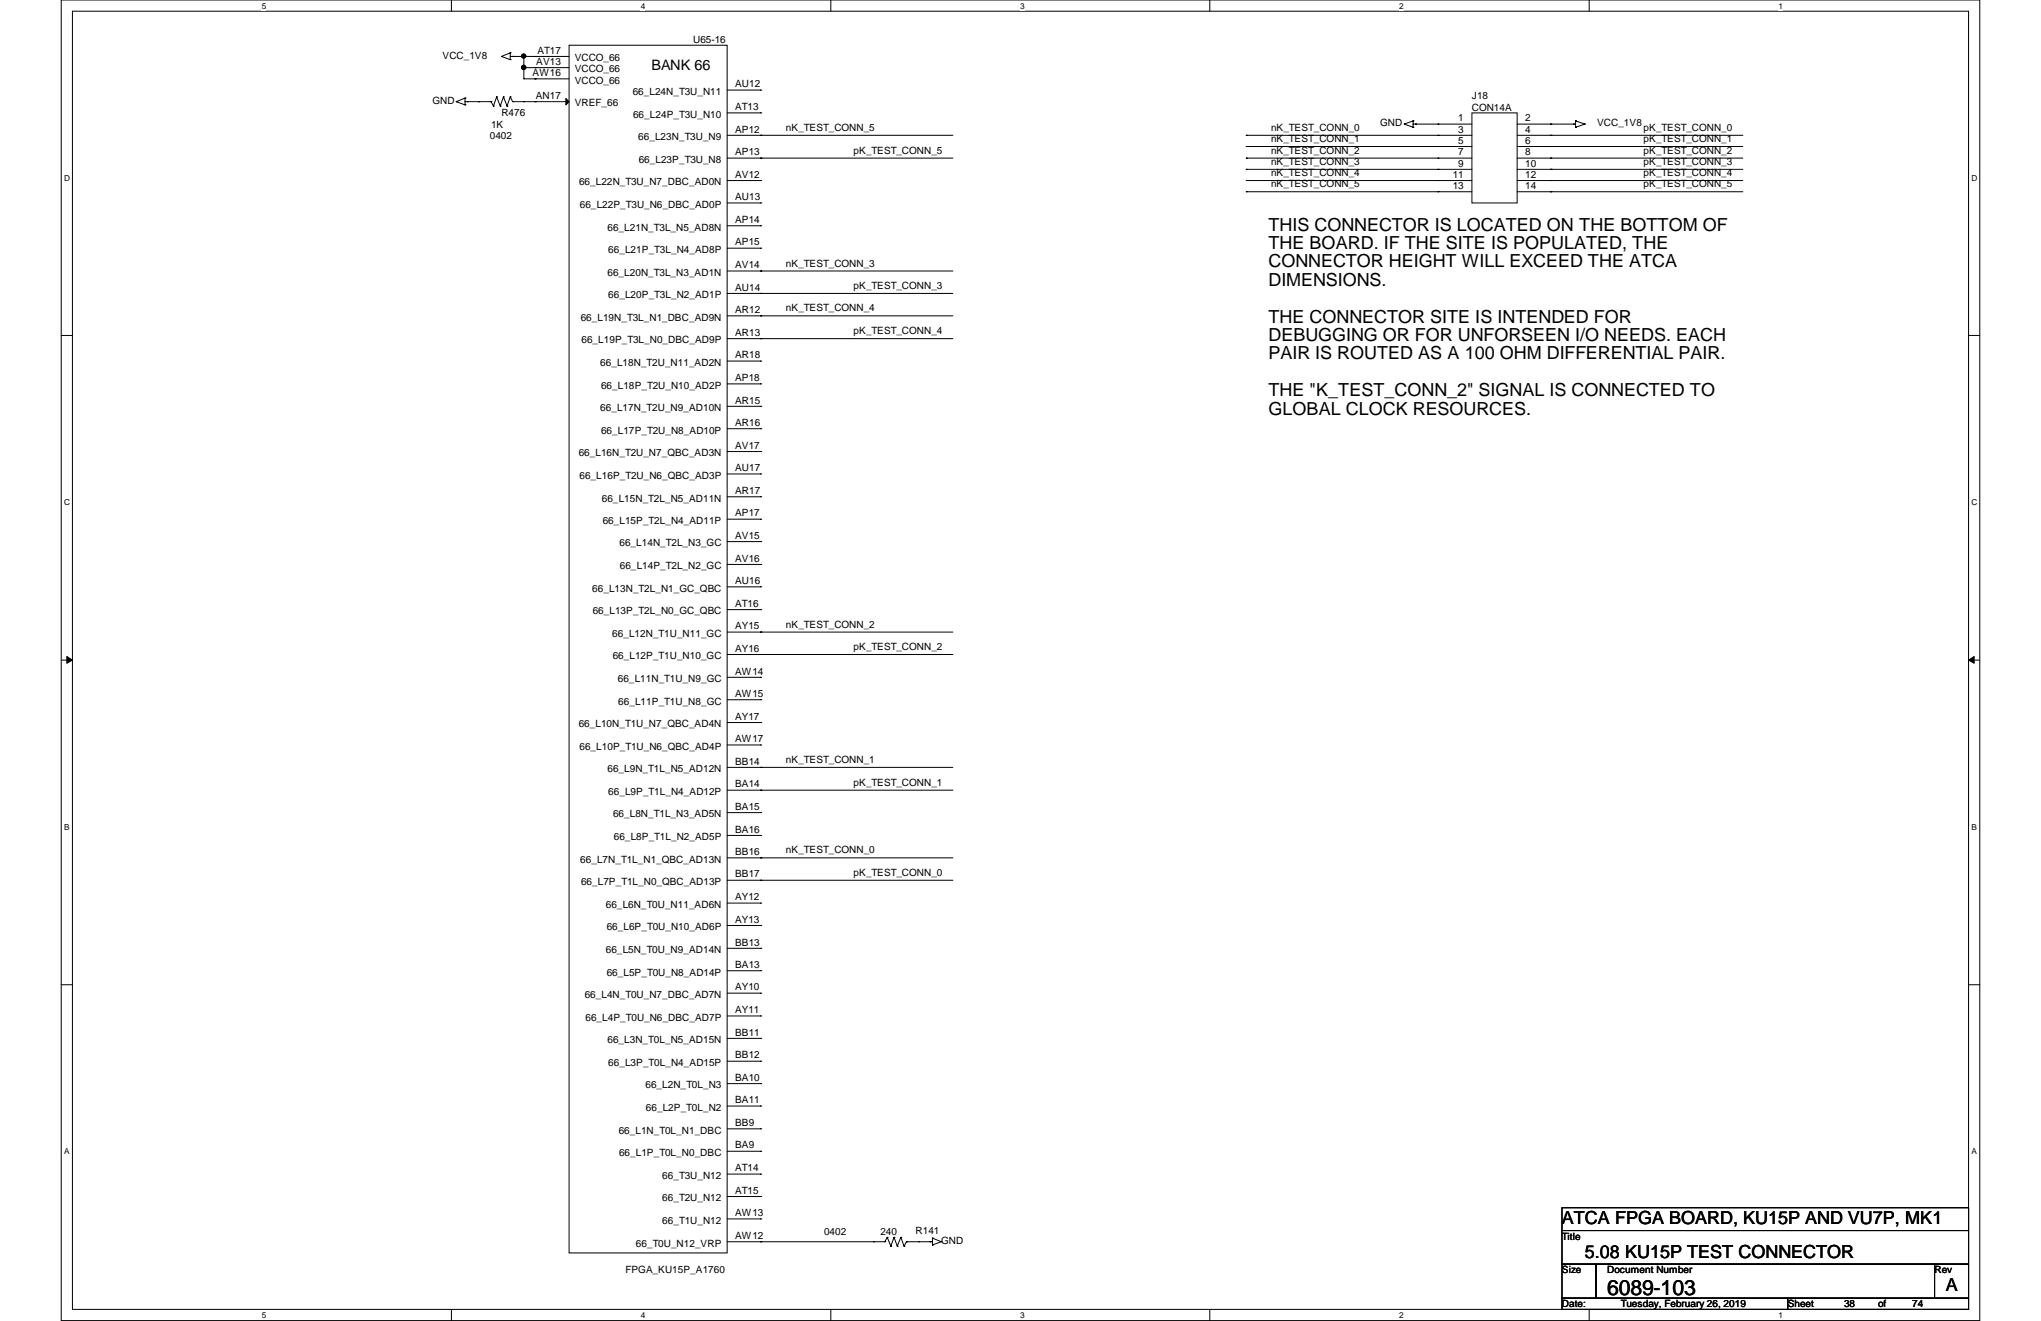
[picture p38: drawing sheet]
<svg xmlns="http://www.w3.org/2000/svg" width="432mm" height="279mm" viewBox="0 0 432 279" stroke-linecap="round" stroke-linejoin="round" font-family="sans-serif">
<defs><g id="words">
<text font-size="4.5" x="340" y="273.8">6089-103</text>
<g font-size="3.8">
<text x="268.4" y="48.8">THIS CONNECTOR IS LOCATED ON THE BOTTOM OF</text>
<text x="268.4" y="52.7">THE BOARD. IF THE SITE IS POPULATED, THE</text>
<text x="268.4" y="56.6">CONNECTOR HEIGHT WILL EXCEED THE ATCA</text>
<text x="268.4" y="60.5">DIMENSIONS.</text>
<text x="268.4" y="68.2">THE CONNECTOR SITE IS INTENDED FOR</text>
<text x="268.4" y="72.1">DEBUGGING OR FOR UNFORSEEN I/O NEEDS. EACH</text>
<text x="268.4" y="76">PAIR IS ROUTED AS A 100 OHM DIFFERENTIAL PAIR.</text>
<text x="268.4" y="83.8">THE &quot;K_TEST_CONN_2&quot; SIGNAL IS CONNECTED TO</text>
<text x="268.4" y="87.7">GLOBAL CLOCK RESOURCES.</text>
<text x="330.5" y="258.8">ATCA FPGA BOARD, KU15P AND VU7P, MK1</text>
<text x="335.3" y="266">5.08 KU15P TEST CONNECTOR</text>
<text x="411.6" y="273.1">A</text>
</g>
<text font-size="3" x="137.8" y="14.7">BANK 66</text>
<g font-size="2.1">
<text x="113.7" y="11.3">AT17</text>
<text x="146.6" y="9.1">U65-16</text>
<text x="93.6" y="12.4">VCC_1V8</text>
<text x="112.7" y="16.1">AW16</text>
<text x="113.5" y="13.7">AV13</text>
<text x="121.6" y="13">VCCO_66</text>
<text x="121.6" y="15.3">VCCO_66</text>
<text x="121.6" y="17.7">VCCO_66</text>
<text x="91.5" y="22">GND</text>
<text x="113.4" y="20.9">AN17</text>
<text x="121.6" y="22.5">VREF_66</text>
<text x="133.9" y="20.1">66_L24N_T3U_N11</text>
<text x="155.5" y="18.5">AU12</text>
<text x="155.5" y="23.3">AT13</text>
<text x="311.4" y="21">J18</text>
<text x="311.4" y="23.5">CON14A</text>
<text x="103.6" y="29.4">0402</text>
<text x="103.9" y="27">1K</text>
<text x="106.1" y="24.6">R476</text>
<text x="133.9" y="24.9">66_L24P_T3U_N10</text>
<text x="135" y="29.6">66_L23N_T3U_N9</text>
<text x="155.5" y="28">AP12</text>
<text x="166.3" y="27.7">nK_TEST_CONN_5</text>
<text x="268.9" y="27.7">nK_TEST_CONN_0</text>
<text x="292" y="26.8">GND</text>
<text x="308.5" y="25.7">1</text>
<text x="308.5" y="28">3</text>
<text x="322.7" y="25.7">2</text>
<text x="322.7" y="28">4</text>
<text x="337.9" y="26.8">VCC_1V8</text>
<text x="347.7" y="27.7">pK_TEST_CONN_0</text>
<text x="135.1" y="34.5">66_L23P_T3U_N8</text>
<text x="155.5" y="32.9">AP13</text>
<text x="180.6" y="32.5">pK_TEST_CONN_5</text>
<text x="268.9" y="30.1">nK_TEST_CONN_1</text>
<text x="268.9" y="32.5">nK_TEST_CONN_2</text>
<text x="268.9" y="34.9">nK_TEST_CONN_3</text>
<text x="308.5" y="30.4">5</text>
<text x="308.5" y="32.9">7</text>
<text x="308.5" y="35.2">9</text>
<text x="322.7" y="30.4">6</text>
<text x="322.7" y="32.9">8</text>
<text x="322.7" y="35.2">10</text>
<text x="347.7" y="30.1">pK_TEST_CONN_1</text>
<text x="347.7" y="32.5">pK_TEST_CONN_2</text>
<text x="347.7" y="34.9">pK_TEST_CONN_3</text>
<text x="122.5" y="39.2">66_L22N_T3U_N7_DBC_AD0N</text>
<text x="155.5" y="37.6">AV12</text>
<text x="268.9" y="37.3">nK_TEST_CONN_4</text>
<text x="268.9" y="39.6">nK_TEST_CONN_5</text>
<text x="307.3" y="37.6">11</text>
<text x="307.3" y="40">13</text>
<text x="322.7" y="37.6">12</text>
<text x="322.7" y="40">14</text>
<text x="347.7" y="37.3">pK_TEST_CONN_4</text>
<text x="347.7" y="39.6">pK_TEST_CONN_5</text>
<text x="122.7" y="43.9">66_L22P_T3U_N6_DBC_AD0P</text>
<text x="155.5" y="47.2">AP14</text>
<text x="155.5" y="42.3">AU13</text>
<text x="128.5" y="48.8">66_L21N_T3L_N5_AD8N</text>
<text x="128.7" y="53.5">66_L21P_T3L_N4_AD8P</text>
<text x="155.5" y="51.9">AP15</text>
<text x="128.5" y="58.3">66_L20N_T3L_N3_AD1N</text>
<text x="155.5" y="56.7">AV14</text>
<text x="166.3" y="56.4">nK_TEST_CONN_3</text>
<text x="128.7" y="63.1">66_L20P_T3L_N2_AD1P</text>
<text x="155.5" y="61.5">AU14</text>
<text x="166.3" y="65.9">nK_TEST_CONN_4</text>
<text x="180.6" y="61.1">pK_TEST_CONN_3</text>
<text x="122.9" y="67.8">66_L19N_T3L_N1_DBC_AD9N</text>
<text x="155.5" y="66.2">AR12</text>
<text x="155.5" y="71">AR13</text>
<text x="180.6" y="70.7">pK_TEST_CONN_4</text>
<text x="123" y="72.6">66_L19P_T3L_N0_DBC_AD9P</text>
<text x="127" y="77.4">66_L18N_T2U_N11_AD2N</text>
<text x="155.5" y="75.8">AR18</text>
<text x="127.2" y="82.2">66_L18P_T2U_N10_AD2P</text>
<text x="155.5" y="80.6">AP18</text>
<text x="127" y="87">66_L17N_T2U_N9_AD10N</text>
<text x="155.5" y="85.3">AR15</text>
<text x="127.2" y="91.7">66_L17P_T2U_N8_AD10P</text>
<text x="155.5" y="94.9">AV17</text>
<text x="155.5" y="90.1">AR16</text>
<text x="122.4" y="96.5">66_L16N_T2U_N7_QBC_AD3N</text>
<text x="122.6" y="101.3">66_L16P_T2U_N6_QBC_AD3P</text>
<text x="155.5" y="99.7">AU17</text>
<text x="127.3" y="106.1">66_L15N_T2L_N5_AD11N</text>
<text x="155.5" y="104.5">AR17</text>
<text x="127.5" y="110.8">66_L15P_T2L_N4_AD11P</text>
<text x="155.5" y="114">AV15</text>
<text x="155.5" y="109.2">AP17</text>
<text x="131.1" y="115.6">66_L14N_T2L_N3_GC</text>
<text x="155.5" y="118.8">AV16</text>
<text x="125.3" y="125.1">66_L13N_T2L_N1_GC_QBC</text>
<text x="131.1" y="120.4">66_L14P_T2L_N2_GC</text>
<text x="155.5" y="123.5">AU16</text>
<text x="125.4" y="130">66_L13P_T2L_N0_GC_QBC</text>
<text x="155.5" y="128.4">AT16</text>
<text x="129.5" y="134.7">66_L12N_T1U_N11_GC</text>
<text x="155.5" y="133.1">AY15</text>
<text x="155.5" y="137.8">AY16</text>
<text x="166.3" y="132.8">nK_TEST_CONN_2</text>
<text x="180.6" y="137.5">pK_TEST_CONN_2</text>
<text x="129.6" y="139.4">66_L12P_T1U_N10_GC</text>
<text x="155.5" y="142.7">AW14</text>
<text x="130.7" y="144.3">66_L11N_T1U_N9_GC</text>
<text x="130.8" y="149">66_L11P_T1U_N8_GC</text>
<text x="155.5" y="147.4">AW15</text>
<text x="122.4" y="153.8">66_L10N_T1U_N7_QBC_AD4N</text>
<text x="155.5" y="152.2">AY17</text>
<text x="122.6" y="158.6">66_L10P_T1U_N6_QBC_AD4P</text>
<text x="155.5" y="157">AW17</text>
<text x="155.5" y="161.7">BB14</text>
<text x="166.3" y="161.4">nK_TEST_CONN_1</text>
<text x="128.5" y="163.3">66_L9N_T1L_N5_AD12N</text>
<text x="155.5" y="166.5">BA14</text>
<text x="180.6" y="166.2">pK_TEST_CONN_1</text>
<text x="128.7" y="168.1">66_L9P_T1L_N4_AD12P</text>
<text x="129.7" y="172.9">66_L8N_T1L_N3_AD5N</text>
<text x="155.5" y="171.3">BA15</text>
<text x="129.9" y="177.7">66_L8P_T1L_N2_AD5P</text>
<text x="155.5" y="176.1">BA16</text>
<text x="122.8" y="182.5">66_L7N_T1L_N1_QBC_AD13N</text>
<text x="155.5" y="180.8">BB16</text>
<text x="155.5" y="185.6">BB17</text>
<text x="166.3" y="180.5">nK_TEST_CONN_0</text>
<text x="180.6" y="185.3">pK_TEST_CONN_0</text>
<text x="122.9" y="187.2">66_L7P_T1L_N0_QBC_AD13P</text>
<text x="155.5" y="190.4">AY12</text>
<text x="128.2" y="192">66_L6N_T0U_N11_AD6N</text>
<text x="128.4" y="196.8">66_L6P_T0U_N10_AD6P</text>
<text x="155.5" y="195.2">AY13</text>
<text x="128.2" y="201.6">66_L5N_T0U_N9_AD14N</text>
<text x="155.5" y="200">BB13</text>
<text x="128.4" y="206.3">66_L5P_T0U_N8_AD14P</text>
<text x="155.5" y="209.5">AY10</text>
<text x="155.5" y="204.7">BA13</text>
<text x="123.7" y="211.1">66_L4N_T0U_N7_DBC_AD7N</text>
<text x="123.9" y="215.9">66_L4P_T0U_N6_DBC_AD7P</text>
<text x="155.5" y="214.3">AY11</text>
<text x="128.5" y="220.6">66_L3N_T0L_N5_AD15N</text>
<text x="155.5" y="219">BB11</text>
<text x="128.7" y="225.5">66_L3P_T0L_N4_AD15P</text>
<text x="155.5" y="223.9">BB12</text>
<text x="136.6" y="230.2">66_L2N_T0L_N3</text>
<text x="155.5" y="233.3">BA11</text>
<text x="155.5" y="228.6">BA10</text>
<text x="130.9" y="239.8">66_L1N_T0L_N1_DBC</text>
<text x="136.7" y="234.9">66_L2P_T0L_N2</text>
<text x="155.5" y="238.2">BB9</text>
<text x="131" y="244.5">66_L1P_T0L_N0_DBC</text>
<text x="155.5" y="242.9">BA9</text>
<text x="140.1" y="249.3">66_T3U_N12</text>
<text x="155.5" y="247.7">AT14</text>
<text x="140.1" y="254.1">66_T2U_N12</text>
<text x="155.5" y="257.2">AW13</text>
<text x="155.5" y="252.5">AT15</text>
<text x="134.5" y="263.7">66_T0U_N12_VRP</text>
<text x="140.1" y="258.8">66_T1U_N12</text>
<text x="155.5" y="262">AW12</text>
<text x="174.3" y="261.2">0402</text>
<text x="186.3" y="261.2">240</text>
<text x="193.7" y="261">R141</text>
<text x="199.1" y="263.1">GND</text>
<text x="330.5" y="262.2">Title</text>
<text x="132.3" y="269.3">FPGA_KU15P_A1760</text>
<text x="330.5" y="269.3">Size</text>
<text x="340" y="269.3">Document Number</text>
<text x="409.3" y="269.3">Rev</text>
<text x="330.5" y="276.5">Date:</text>
<text x="342.9" y="276.5">Tuesday, February 26, 2019</text>
<text x="378.2" y="276.5">Sheet</text>
<text x="390.1" y="276.5">38</text>
<text x="397.3" y="276.5">of</text>
<text x="404.5" y="276.5">74</text>
</g>
<g font-size="1.7">
<text x="55.4" y="1.9">5</text>
<text x="135.6" y="1.9">4</text>
<text x="215.8" y="1.9">3</text>
<text x="296" y="1.9">2</text>
<text x="376.3" y="1.9">1</text>
<text x="13.5" y="38.3">D</text>
<text x="417.1" y="38.3">D</text>
<text x="13.5" y="106.8">C</text>
<text x="417.1" y="106.8">C</text>
<text x="13.5" y="175.5">B</text>
<text x="417.1" y="175.5">B</text>
<text x="13.5" y="244.2">A</text>
<text x="417.1" y="244.2">A</text>
<text x="55.4" y="278.8">5</text>
<text x="135.6" y="278.8">4</text>
<text x="215.8" y="278.8">3</text>
<text x="296" y="278.8">2</text>
<text x="376.3" y="278.8">1</text>
</g>
</g></defs>
<path d="M13 0h405.8v279.3h-405.8zM15.3 2.4h401.2v274.5h-401.2z" fill="none" stroke="#000" stroke-width=".21"/>
<g fill="#fff">
<path d="M55.4 .3h.9v1.9h-.9z"/>
<path d="M55.4 277.2h.9v1.9h-.9z"/>
</g>
<path d="M95.5 0v2.4M95.5 276.9v2.4" fill="none" stroke="#000" stroke-width=".21"/>
<g fill="#fff">
<path d="M135.6 .3h.9v1.9h-.9z"/>
<path d="M135.6 277.2h.9v1.9h-.9z"/>
</g>
<path d="M175.8 0v2.4M175.8 276.9v2.4" fill="none" stroke="#000" stroke-width=".21"/>
<g fill="#fff">
<path d="M215.8 .3h.9v1.9h-.9z"/>
<path d="M215.8 277.2h.9v1.9h-.9z"/>
</g>
<path d="M255.9 0v2.4M255.9 276.9v2.4" fill="none" stroke="#000" stroke-width=".21"/>
<g fill="#fff">
<path d="M296 .3h.9v1.9h-.9z"/>
<path d="M296 277.2h.9v1.9h-.9z"/>
</g>
<path d="M336.2 0v2.4M336.2 276.9v2.4" fill="none" stroke="#000" stroke-width=".21"/>
<g fill="#fff">
<path d="M376.3 .3h.9v1.9h-.9z"/>
<path d="M376.3 277.2h.9v1.9h-.9z"/>
<path d="M13.5 36.7h1.2v1.9h-1.2z"/>
<path d="M417.1 36.7h1.2v1.9h-1.2z"/>
<path d="M13.5 105.2h1.2v2h-1.2z"/>
<path d="M417.1 105.2h1.2v2h-1.2z"/>
</g>
<path d="M13 71h2.3M416.5 71h2.3" fill="none" stroke="#000" stroke-width=".21"/>
<g fill="#fff">
<path d="M13.5 173.9h1.1v2h-1.1z"/>
<path d="M417.1 173.9h1.1v2h-1.1z"/>
</g>
<path d="M13 139.6h2.3M416.5 139.6h2.3" fill="none" stroke="#000" stroke-width=".21"/>
<path d="M14.1 138.9v1.4l1.2-.7zM416.5 139.6l1.2 .7v-1.4z" fill="#000" stroke="#000" stroke-width=".21"/>
<g fill="#fff">
<path d="M13.5 242.6h1.1v1.9h-1.1z"/>
<path d="M417.1 242.6h1.1v1.9h-1.1z"/>
</g>
<g fill="none" stroke="#000" stroke-width=".21">
<path d="M106.1 11.9h.1M106.1 11.9l1.8 .7M107.9 11.2h.1M107.9 12.6h.1M107.9 11.2v1.4M107.9 11.9h12.5M107.9 11.2l-1.8 .7M108.5 11.9h.1M110.8 11.9h.1M110.8 11.9v4.8h9.6M110.8 14.3h.1M110.8 14.3h9.6"/>
<path d="M113.2 11.9h.1M113.2 14.3h.1M113.2 16.7h.1M120.4 9.6h33.4v255.4h-33.4zM153.8 19.1h7.2M161 19.1h.1M96.5 21.5h.1M96.5 21.5l1.9 .7M98.4 20.7h.1M98.4 22.2h.1M98.4 20.7v1.5M98.4 20.7l-1.9 .8"/>
<path d="M98.9 21.5h.1M101.3 21.5h.1M103.9 21.5h.1M103.9 21.5h-5.5M103.9 21.5l.5 .9M104.4 22.4h.1M105.1 20.5h.1M105.1 20.5l-.7 1.9M105.1 20.5l.7 1.9M105.8 22.4h.1M106.5 20.5h.1M106.5 20.5l-.7 1.9"/>
<path d="M106.5 20.5l.8 1.9M107.3 22.4h.1M108 20.5h.1M108 20.5l-.7 1.9M108 20.5l.5 1M108.5 21.5h11.9M108.5 21.5h.1M110.8 21.5h.1M113.2 21.5h.1M153.8 28.6h47.8M153.8 33.4h47.8M153.8 38.2h7.2"/>
<path d="M153.8 23.9h7.2M161 38.2h.1M161 28.6h.1M161 33.4h.1M161 23.9h.1M263.7 31h.1M263.7 33.4h.1M263.7 35.8h.1M263.7 38.2h.1M263.7 31h47.7M263.7 33.4h47.7M263.7 35.8h47.7"/>
<path d="M263.7 38.2h47.7M263.7 28.6h.1M297.1 26.2h.1M297.1 26.2l1.9 .7M299 25.6h.1M299 26.9h.1M299 25.6v1.3M299 26.2h12.4M299 25.6l-1.9 .6M299.5 26.2h.1M304.2 26.2h.1M304.2 28.6h.1"/>
<path d="M304.2 31h.1M304.2 33.4h.1M304.2 35.8h.1M304.2 38.2h.1M311.4 23.9h9.6v19h-9.6zM311.4 28.6h-47.7M321 28.6h47.7M321 31h47.7M321 33.4h47.7M321 35.8h47.7M321 38.2h47.7M328.1 26.2h.1"/>
<path d="M328.1 28.6h.1M328.1 31h.1M328.1 33.4h.1M328.1 35.8h.1M328.1 38.2h.1M332.9 26.2h.1M333.3 25.6h.1M333.3 26.9h.1M333.3 26.2h-12.3M333.3 25.6v1.3M333.3 25.6l2 .6M335.3 26.2h.1"/>
<path d="M335.3 26.2l-2 .7M153.8 57.3h47.8M153.8 47.8h7.2M153.8 52.5h7.2M153.8 42.9h7.2M161 57.3h.1M161 47.8h.1M161 52.5h.1M161 42.9h.1M263.7 40.6h.1M263.7 40.6h47.7M304.2 40.6h.1"/>
<path d="M321 40.6h47.7M328.1 40.6h.1M153.8 76.4h7.2M153.8 66.8h47.8M153.8 71.6h47.8M153.8 62.1h47.8M161 76.4h.1M161 66.8h.1M161 71.6h.1M161 62.1h.1M153.8 95.5h7.2M153.8 85.9h7.2"/>
<path d="M153.8 90.7h7.2M153.8 81.2h7.2M161 95.5h.1M161 85.9h.1M161 90.7h.1M161 81.2h.1M153.8 114.6h7.2M153.8 119.4h7.2M153.8 105.1h7.2M153.8 109.8h7.2M153.8 100.2h7.2M161 114.6h.1"/>
<path d="M161 119.4h.1M161 105.1h.1M161 109.8h.1M161 100.2h.1M153.8 133.7h47.8M153.8 138.4h47.8M153.8 124.1h7.2M153.8 128.9h7.2M161 133.7h.1M161 138.4h.1M161 124.1h.1M161 128.9h.1"/>
<path d="M153.8 152.8h7.2M153.8 157.6h7.2M153.8 143.3h7.2M153.8 148h7.2M161 152.8h.1M161 157.6h.1M161 143.3h.1M161 148h.1M153.8 171.9h7.2M153.8 176.7h7.2M153.8 162.3h47.8M153.8 167.1h47.8"/>
<path d="M161 171.9h.1M161 176.7h.1M161 162.3h.1M161 167.1h.1M153.8 191h7.2M153.8 195.7h7.2M153.8 181.4h47.8M153.8 186.2h47.8M161 191h.1M161 195.7h.1M161 181.4h.1M161 186.2h.1"/>
<path d="M13 208.3h2.3M153.8 219.6h7.2M153.8 210.1h7.2M153.8 214.9h7.2M153.8 200.6h7.2M153.8 205.3h7.2M161 219.6h.1M161 210.1h.1M161 214.9h.1M161 200.6h.1M161 205.3h.1M416.5 208.3h2.3"/>
<path d="M153.8 238.8h7.2M153.8 229.2h7.2M153.8 233.9h7.2M153.8 224.5h7.2M161 238.8h.1M161 229.2h.1M161 233.9h.1M161 224.5h.1M153.8 243.5h7.2M153.8 257.8h7.2M153.8 253.1h7.2M153.8 248.3h7.2"/>
<path d="M161 243.5h.1M161 257.8h.1M161 253.1h.1M161 248.3h.1M330.5 255.4h86v4.9h-86zM153.8 262.6h33.4M161 262.6h.1M184.8 262.6h.1M187.2 262.6h.1M187.7 261.7h.1M187.7 261.7l.8 1.9M187.7 261.7l-.5 .9"/>
<path d="M188.5 263.6h.1M189.1 261.7h.1M189.1 261.7l.7 1.9M189.1 261.7l-.6 1.9M189.8 263.6h.1M190.6 261.7h.1M190.6 261.7l.7 1.9M190.6 261.7l-.8 1.9M191.3 263.6h.1M191.8 262.6h.1M191.8 262.6h5.5M191.8 262.6l-.5 1"/>
<path d="M194.4 262.6h.1M196.8 262.6h.1M197.3 261.9h.1M197.3 263.3h.1M197.3 261.9v1.4M197.3 261.9l1.8 .7M199.1 262.6h.1M199.1 262.6l-1.8 .7M330.5 260.3h86v7.1h-86zM330.5 267.4h7.2v7.2h-7.2zM330.5 274.6h47.7v2.3h-47.7zM337.7 267.4h71.6v7.2h-71.6z"/>
<path d="M378.2 274.6h38.3v2.3h-38.3zM409.3 267.4h7.2v7.2h-7.2z"/>
</g>
<g fill="#000" stroke="#000" stroke-width=".21">
<path d="M119.7 20.8l.7 .7-.7 .7z" fill-rule="evenodd"/>
<circle cx="110.8" cy="14.3" r=".47"/>
<circle cx="110.8" cy="11.9" r=".45"/>
</g>
<use href="#words"/>
</svg>
